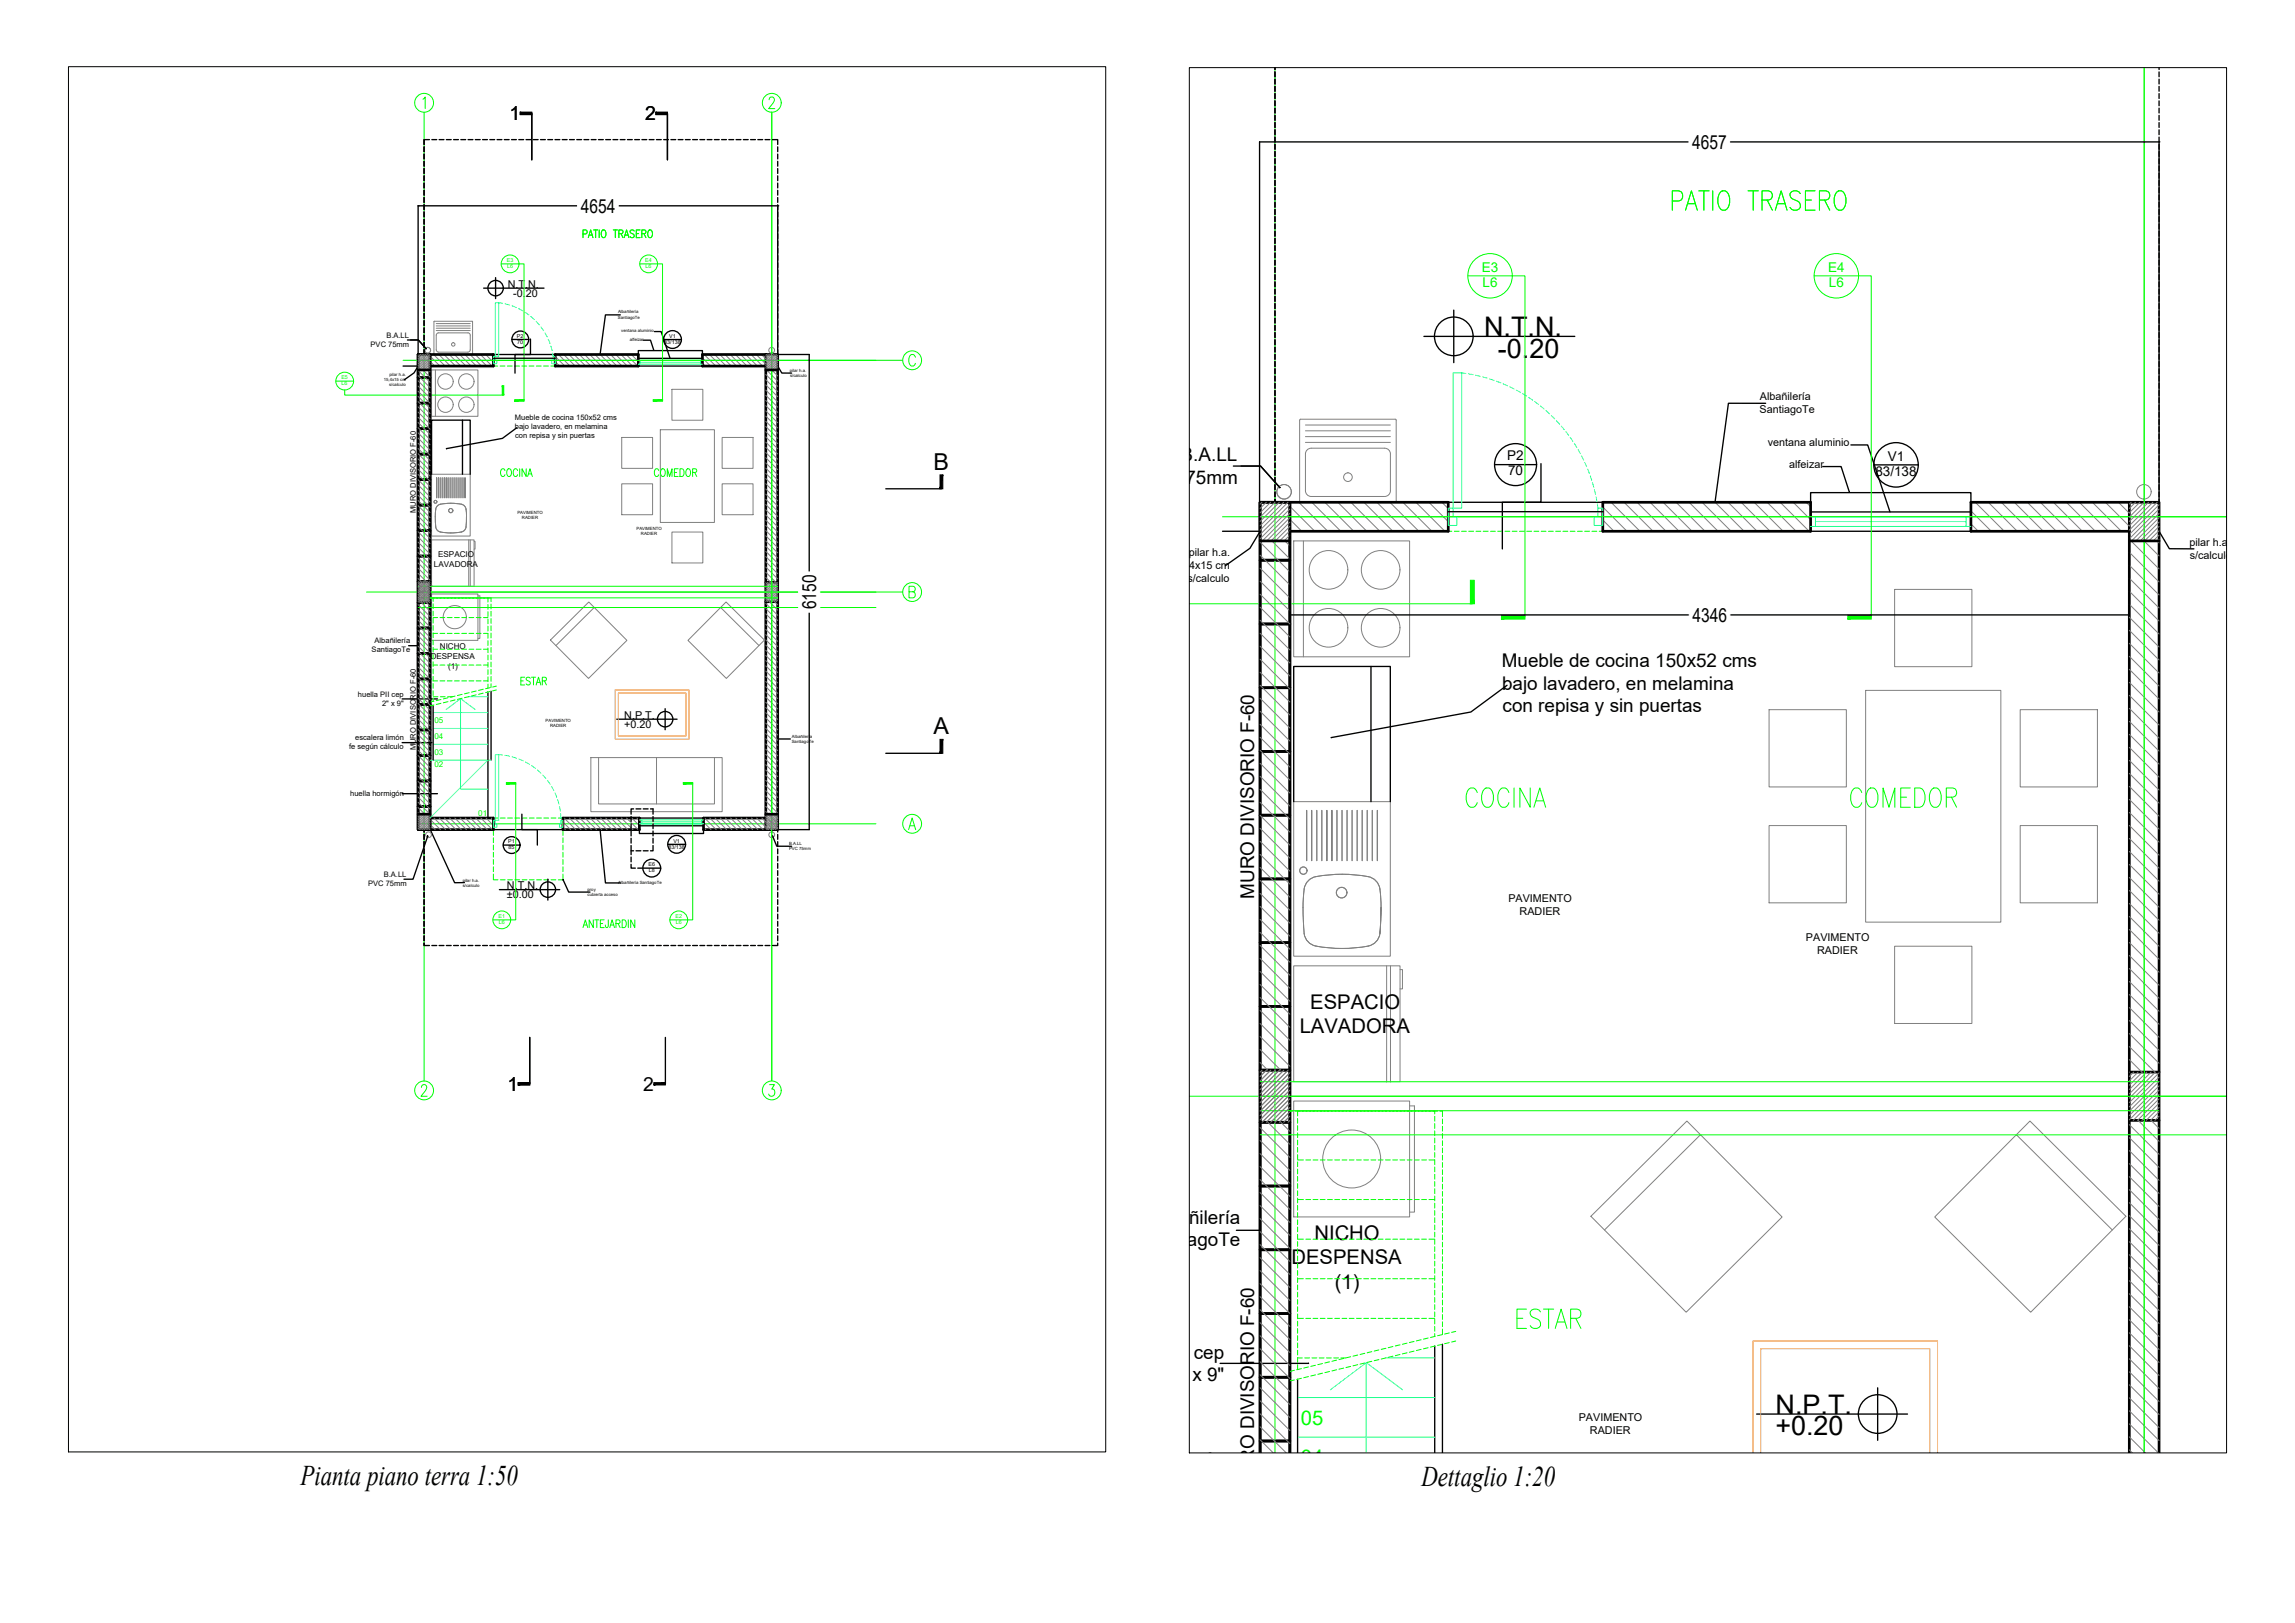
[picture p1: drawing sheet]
<svg xmlns="http://www.w3.org/2000/svg" width="594mm" height="420mm" viewBox="0 0 594 420" stroke-linecap="round" stroke-linejoin="round" font-family="sans-serif">
<defs><g id="words">
<g font-size="8.8" fill="#0f0">
<text x="431.8" y="55.7">PATIO TRASERO</text>
<text x="378.2" y="210.3">COCINA</text>
<text x="477.7" y="210.3">COMEDOR</text>
<text x="391.6" y="345">ESTAR</text>
</g>
<g font-size="7.4">
<text x="77.8" y="384.4">Pianta piano terra 1:50</text>
<text x="367.9" y="384.8">Dettaglio 1:20</text>
</g>
<g font-size="7">
<text x="384.2" y="87">N.T.N.</text>
<text x="387.8" y="92.6">-0.20</text>
<text x="459.6" y="365.9">N.P.T.</text>
<text x="459.6" y="371.6">+0.20</text>
</g>
<g font-size="6">
<text x="241.7" y="121.7">B</text>
<text x="241.7" y="190.1">A</text>
</g>
<g font-size="5.2">
<text x="339.2" y="261.1">ESPACIO</text>
<text x="336.4" y="267.4">LAVADORA</text>
<text x="340.3" y="321">NICHO</text>
<text x="334.3" y="327.3">DESPENSA</text>
<text x="345.5" y="333.6">(1)</text>
</g>
<g font-size="5.2" fill="#0f0">
<text x="336.7" y="368.9">05</text>
<text x="336.7" y="379.1">04</text>
</g>
<g font-size="5">
<text x="131.9" y="31.2">1</text>
<text x="167" y="31.2">2</text>
<text x="438.1" y="38.5">4657</text>
<text x="150.4" y="55">4654</text>
<text x="211.2" y="157.7" transform="rotate(-90 211.2 157.7)">6150</text>
<text x="438.1" y="161">4346</text>
<text x="131.4" y="282.4">1</text>
<text x="166.5" y="282.4">2</text>
</g>
<g font-size="4.9">
<text x="305.6" y="119.4">B.A.LL</text>
<text x="295.4" y="125.3">PVC 75mm</text>
<text x="388.8" y="172.7">Mueble de cocina 150x52 cms</text>
<text x="388.8" y="178.5">bajo lavadero, en melamina</text>
<text x="389" y="184.3">con repisa y sin puertas</text>
<text x="324.7" y="232.7" transform="rotate(-90 324.7 232.7)">MURO DIVISORIO F-60</text>
<text x="298" y="316.8">Albañilería</text>
<text x="296.1" y="322.7">SantiagoTe</text>
<text x="287.3" y="351.8">huella PII cep</text>
<text x="302.8" y="357.6">2&quot; x 9&quot;</text>
<text x="285.5" y="379.5">escalera limón</text>
<text x="324.7" y="386.2" transform="rotate(-90 324.7 386.2)">MURO DIVISORIO F-60</text>
</g>
<g font-size="3.5" fill="#0f0">
<text x="383.6" y="70.3">E3</text>
<text x="473.2" y="70.3">E4</text>
<text x="383.8" y="74.2">L6</text>
<text x="473.4" y="74.2">L6</text>
</g>
<g font-size="3.5">
<text x="390.2" y="119.2">P2</text>
<text x="488.7" y="119.2">V1</text>
<text x="390.4" y="123.1">70</text>
<text x="485.5" y="123.1">83/138</text>
</g>
<g font-size="2.8">
<text x="131.4" y="74.5">N.T.N.</text>
<text x="132.9" y="76.8">-0.20</text>
<text x="455.5" y="106.8">SantiagoTe</text>
<text x="455.6" y="103.4">Albañilería</text>
<text x="457.6" y="115.6">ventana aluminio</text>
<text x="463.2" y="121.3">alfeizar</text>
<text x="307.7" y="143.9">pilar h.a.</text>
<text x="566.8" y="141.2">pilar h.a.</text>
<text x="303.9" y="147.3">15,4x15 cm</text>
<text x="566.8" y="144.6">s/calculo</text>
<text x="307.4" y="150.6">s/calculo</text>
<text x="161.6" y="188.4">+0.20</text>
<text x="161.6" y="186.1">N.P.T.</text>
<text x="131.2" y="232.5">±0.00</text>
<text x="131.2" y="230.3">N.T.N.</text>
<text x="390.5" y="233.5">PAVIMENTO</text>
<text x="393.4" y="236.8">RADIER</text>
<text x="467.5" y="243.7">PAVIMENTO</text>
<text x="470.4" y="247">RADIER</text>
<text x="408.7" y="367.9">PAVIMENTO</text>
<text x="411.6" y="371.3">RADIER</text>
<text x="568.1" y="378.1">Albañilería</text>
</g>
<g font-size="2.1">
<text x="112.3" y="146.7">LAVADORA</text>
<text x="113.4" y="144.2">ESPACIO</text>
<text x="111.5" y="170.7">DESPENSA</text>
<text x="113.9" y="168.1">NICHO</text>
<text x="116" y="173.2">(1)</text>
</g>
<g font-size="2.1" fill="#0f0">
<text x="112.5" y="191.4">04</text>
<text x="112.5" y="187.3">05</text>
<text x="112.5" y="195.4">03</text>
<text x="112.5" y="198.7">02</text>
<text x="123.8" y="211.2">01</text>
</g>
<g font-size="2">
<text x="95.9" y="89.9">PVC 75mm</text>
<text x="100" y="87.5">B.A.LL</text>
<text x="133.3" y="108.8">Mueble de cocina 150x52 cms</text>
<text x="133.3" y="111.2">bajo lavadero, en melamina</text>
<text x="133.3" y="113.5">con repisa y sin puertas</text>
<text x="107.6" y="132.8" transform="rotate(-90 107.6 132.8)">MURO DIVISORIO F-60</text>
<text x="97" y="166.5">Albañilería</text>
<text x="96.2" y="168.8">SantiagoTe</text>
<text x="92.7" y="180.4">huella PII cep</text>
<text x="98.9" y="182.8">2&quot; x 9&quot;</text>
<text x="92" y="191.6">escalera limón</text>
<text x="90.4" y="193.9">fe según cálculo</text>
<text x="107.6" y="194.3" transform="rotate(-90 107.6 194.3)">MURO DIVISORIO F-60</text>
<text x="90.7" y="206">huella hormigón</text>
<text x="99.4" y="227.1">B.A.LL</text>
<text x="95.3" y="229.5">PVC 75mm</text>
</g>
<g font-size="1.4" fill="#0f0">
<text x="131.2" y="67.9">E3</text>
<text x="131.3" y="69.4">L6</text>
<text x="167" y="67.9">E4</text>
<text x="167.1" y="69.4">L6</text>
<text x="88.4" y="98.2">E5</text>
<text x="88.4" y="99.8">L6</text>
<text x="129" y="237.7">E1</text>
<text x="129.1" y="239.3">L6</text>
<text x="174.8" y="237.7">E2</text>
<text x="174.9" y="239.3">L6</text>
</g>
<g font-size="1.4">
<text x="133.8" y="87.4">P2</text>
<text x="133.9" y="89">70</text>
<text x="171.9" y="89">83/138</text>
<text x="173.2" y="87.5">V1</text>
<text x="131.6" y="218.3">P1</text>
<text x="131.7" y="219.9">85</text>
<text x="173" y="219.7">83/138</text>
<text x="174.3" y="218.1">V1</text>
<text x="167.9" y="224.3">E6</text>
<text x="167.9" y="225.9">L8</text>
</g>
<g font-size="1.1">
<text x="159.9" y="82.5">SantiagoTe</text>
<text x="160" y="81.1">Albañilería</text>
<text x="160.8" y="86">ventana aluminio</text>
<text x="163" y="88.3">alfeizar</text>
<text x="99.3" y="98.7">15,4x15 cm</text>
<text x="100.7" y="100">s/calculo</text>
<text x="100.8" y="97.3">pilar h.a.</text>
<text x="204.5" y="96.3">pilar h.a.</text>
<text x="204.5" y="97.6">s/calculo</text>
<text x="133.9" y="133.2">PAVIMENTO</text>
<text x="135.1" y="134.5">RADIER</text>
<text x="164.8" y="137.2">PAVIMENTO</text>
<text x="165.9" y="138.6">RADIER</text>
<text x="141.2" y="186.9">PAVIMENTO</text>
<text x="142.4" y="188.3">RADIER</text>
<text x="205" y="191">Albañilería</text>
<text x="204.9" y="192.4">SantiagoTe</text>
<text x="204.3" y="218.8">B.A.LL</text>
<text x="204.3" y="220.1">PVC 75mm</text>
<text x="119.8" y="228.3">pilar h.a.</text>
<text x="119.8" y="229.6">s/calculo</text>
<text x="152.1" y="230.7">proy</text>
<text x="152.1" y="232">cubierta acceso</text>
<text x="160" y="228.9">Albañilería SantiagoTe</text>
</g>
</g></defs>
<!-- layer: A-ANNO-SYMB -->
<g fill="none" stroke="#0f0" stroke-width=".26">
<path d="M330 17.5v358.6M555 17.5v358.6M109.8 29.1v250.7M199.8 29v250.8M104.3 93.3h129.4M316.5 133.8h259.9M94.9 153.3h138.8M108.2 154.8h93.1M108.2 157.3h118.6M108.2 151.8h93.1M108.2 213.3h118.6M307.9 283.8h268.5"/>
<path d="M326.2 287.5h232.7M326.2 293.8h250.2M326.2 280h232.7"/>
<circle cx="109.8" cy="26.6" r="2.44"/>
<circle cx="199.8" cy="26.6" r="2.44"/>
<circle cx="236.1" cy="93.3" r="2.44"/>
<circle cx="236.1" cy="153.3" r="2.44"/>
<circle cx="236.1" cy="213.3" r="2.44"/>
<circle cx="109.8" cy="282.3" r="2.44"/>
<circle cx="199.8" cy="282.3" r="2.44"/>
</g>
<!-- layer: A-WALL-FULL -->
<g fill="none" stroke="#000" stroke-width=".7">
<path d="M108.2 91.8h3.1v123h-3.1zM108.2 97.8h3.1M108.2 95.8h3.1M111.3 91.8h16.4v3h-16.4M143.7 91.8h21.5v3h-21.5zM198.2 91.8h3.1v123h-3.1zM198.2 91.8h-16.4v3h16.4M198.2 95.8h3.1M108.2 117.6h3.1M108.2 111h3.1M108.2 104.4h3.1M108.2 137.4h3.1"/>
<path d="M108.2 130.8h3.1M108.2 124.2h3.1M333.9 130h41v7.5h-41M414.9 130h53.8v7.5h-53.8zM551.2 130h-41v7.5h41M108.2 150.6h3.1M108.2 156h3.1M108.2 144h3.1M198.2 150.8h3.1M198.2 155.8h3.1M326.2 145h7.7M326.2 140h7.7"/>
<path d="M551.2 140h7.7M108.2 162.6h3.1M108.2 169.2h3.1M108.2 175.8h3.1M326.2 178h7.7M326.2 161.5h7.7M108.2 182.4h3.1M108.2 189h3.1M108.2 195.6h3.1M326.2 194.5h7.7M108.2 208.8h3.1M108.2 202.2h3.1"/>
<path d="M108.2 210.8h3.1M111.3 211.8h16.4v3h-16.4M145.7 211.8h19.8v3h-19.8zM198.2 211.8h-16.1v3h16.1M198.2 210.8h3.1M326.2 211h7.7M326.2 227.5h7.7M326.2 244h7.7M326.2 277h7.7M326.2 260.5h7.7M551.2 277.5h7.7M326.2 290.5h7.7"/>
<path d="M551.2 290h7.7M326.2 307h7.7M326.2 323.5h7.7M326.2 340h7.7M326.2 356.5h7.7M326.2 376.1v-246.1h7.7v246.1M326.2 373h7.7M551.2 376.1v-246.1h7.7v246.1"/>
</g>
<!-- layer: A-WALL-FULL-EXTR -->
<path d="M104.3 94.8h3.9M316.5 137.5h9.7" fill="none" stroke="#000" stroke-width=".35"/>
<!-- layer: A-FURN -->
<g fill="none" stroke="#808080" stroke-width=".26">
<path d="M111.7 95.8h12v12h-12zM112.4 83.2h9.9v8.5h-9.9zM112.7 95.8v12M112.9 84.4h8.8M112.9 83.8h8.8M112.9 85h8.8M112.9 85.6h8.8M113.5 86.2h7.6M113.5 86.2l-.4 .1-.2 .5v3.8l.4 .5 7.8 .1 .5-.2 .1-.4v-3.8l-.1-.5-.5-.1M160.9 113.2h8v8h-8zM170.9 111.2h14v24h-14zM173.9 100.8h8v8h-8z"/>
<path d="M186.9 113.2h8v8h-8zM336.7 108.5h24.5l.2 .3v21.1l-24.7 .1M336.7 108.5l-.3 .3v21l.3 .2M337.9 111.5h22M337.9 110h22M337.9 113h22M337.9 114.5h22M338.5 116.3l.9-.3h19a1.48 1.48 0 0 1 1.5 1.5v9.5a1.5 1.5 0 0 1-1.5 1.5h-19a1.5 1.5 0 0 1-1.5-1.5v-9.5l.1-.4zM111.7 122.8h10v16h-10zM111.7 139.8h11v12h-11zM113.1 123.7v5.2v-5.2M113.3 130.8a10.5 10.5 0 0 1 6.8 0 4.7 4.7 0 0 1 .6 3.5v1a2.03 2.03 0 0 1-2.4 2.6l-1 .1a8.8 8.8 0 0 1-4-.6 3.1 3.1 0 0 1-.6-2.6v-1.1a4.2 4.2 0 0 1 .6-2.9z"/>
<path d="M113.6 123.7v5.2v-5.2M114.1 123.7v5.2M114.6 123.7v5.2M115.1 123.7v5.2v-5.2M115.7 123.7v5.2v-5.2M116.2 123.7v5.2M116.7 123.7v5.2M117.2 123.7v5.2M117.8 123.7v5.2M118.3 123.7v5.2M118.8 123.7v5.2M119.3 123.7v5.2"/>
<path d="M119.8 123.7v5.2M120.4 123.7v5.2v-5.2M121.3 139.8v12M121.7 139.8v12M160.9 125.2h8v8h-8zM173.9 137.7h8v8h-8zM186.9 125.2h8v8h-8zM111.7 153.8h12v12h-12zM122.7 140.2h.3v2h-.3M123.7 154.3h.5v11h-.5M153.8 157.3l-9.9 9.8M186.5 157.3l10 9.8"/>
<path d="M187.9 155.8l10 9.9-9.9 9.9-9.9-9.8zM334.9 140h30v30h-30zM337.4 140v30M490.4 152.6h20v20h-20zM142.5 165.7l9.9-9.9 9.9 10-10 9.8zM482.9 178.7h35v60h-35zM152.9 196.1h34v14h-34zM154.9 196.1v12h30v-12M169.9 196.1v12M457.9 183.7h20v20h-20zM522.9 183.7h20v20h-20zM334.9 207.5h25v40h-25z"/>
<path d="M338.3 209.8v13v-13M339.6 209.8v13v-13M340.9 209.8v13M342.2 209.8v13M343.5 209.8v13v-13M344.8 209.8v13v-13M346.1 209.8v13M347.4 209.8v13M348.7 209.8v13M350 209.8v13M351.3 209.8v13M352.6 209.8v13"/>
<path d="M353.9 209.8v13M355.2 209.8v13M356.5 209.8v13v-13M457.9 213.7h20v20h-20zM522.9 213.7h20v20h-20zM357.5 234.9l-.3 6.8zM357.5 234.9v-.7a17.3 17.3 0 0 0-.7-5.3 4.5 4.5 0 0 0-4.3-2.2l-3.4-.3h-3.4a20.4 20.4 0 0 0-6.3 1 4.3 4.3 0 0 0-1.9 4.1l-.2 5.1a24 24 0 0 0 .7 6.4 4.6 4.6 0 0 0 4.3 2.2l3.4 .3h3.4a19.9 19.9 0 0 0 6.3-1.1 3.8 3.8 0 0 0 1.8-2.7M334.9 250h27.5v30h-27.5zM358.9 250v30M359.9 250v30M362.4 251h.6v5h-.6M490.4 245h20v20h-20z"/>
<path d="M334.9 285h30v30h-30zM364.9 286.3h1.2v27.5h-1.2M440.2 293.8l-24.9 24.6M521.9 293.8l24.9 24.6M525.5 290.2l24.8 24.7-24.6 24.8-24.9-24.7zM411.8 314.9l24.9-24.7 24.6 24.8-24.8 24.7z"/>
<circle cx="110.7" cy="90.7" r=".75"/>
<circle cx="115.3" cy="98.8" r="2"/>
<circle cx="117.3" cy="89.2" r=".45"/>
<circle cx="120.7" cy="98.8" r="2"/>
<circle cx="199.8" cy="90.7" r=".75"/>
<circle cx="115.3" cy="104.8" r="2"/>
<circle cx="120.7" cy="104.8" r="2"/>
<circle cx="112.7" cy="129.9" r=".38"/>
<circle cx="116.7" cy="132.2" r=".55"/>
<circle cx="332.4" cy="127.3" r="1.88"/>
<circle cx="348.9" cy="123.5" r="1.12"/>
<circle cx="555" cy="127.3" r="1.88"/>
<circle cx="117.7" cy="159.8" r="3"/>
<circle cx="343.9" cy="147.5" r="5"/>
<circle cx="357.4" cy="147.5" r="5"/>
<circle cx="343.9" cy="162.5" r="5"/>
<circle cx="357.4" cy="162.5" r="5"/>
<circle cx="110.9" cy="216.1" r=".75"/>
<circle cx="199.8" cy="216.1" r=".75"/>
<circle cx="337.4" cy="225.4" r=".95"/>
<circle cx="347.3" cy="231.1" r="1.37"/>
<circle cx="349.9" cy="300" r="7.5"/>
</g>
<!-- layer: A-FLOR-OVHD -->
<g fill="none" stroke="#0f0" stroke-width=".26">
<path d="M127.7 94.8h1.1M129.5 94.8h1.2M131.3 94.8h1.3M133.2 94.8h1.3M135.1 94.8h1.2M137 94.8h1.2M138.8 94.8h1.3M140.7 94.8h1.3M142.6 94.8h1.1M374.9 137.5h.9M376.5 137.5h1.2M378.3 137.5h1.3"/>
<path d="M380.2 137.5h1.3M382.1 137.5h1.2M383.9 137.5h1.3M385.8 137.5h1.3M387.7 137.5h1.3M389.6 137.5h1.2M391.5 137.5h1.2M393.3 137.5h1.3M395.2 137.5h1.3M397.1 137.5h1.2M399 137.5h1.2M400.8 137.5h1.3"/>
<path d="M402.7 137.5h1.3M404.6 137.5h1.2M406.4 137.5h1.3M408.3 137.5h1.3M410.2 137.5h1.3M412.1 137.5h1.2M414 137.5h.9M111.4 154.8h15.7v1M112.1 159.9h1.2M112.1 154.8v.9M112.1 156.3v1.3M112.1 158.2v1.2"/>
<path d="M113.9 159.9h1.3M115.8 159.9h1.2M117.7 159.9h1.2M119.5 159.9h1.3M121.4 159.9h1.2M123.3 159.9h1.2M125.2 159.9h1.1M126.3 154.8v1.1M126.3 156.5v1.2M126.3 158.4v1.2M127.1 156.4v1.2M127.1 158.3v1.2"/>
<path d="M112.1 176.3h1.2M112.1 172.2h1.2M112.1 168.1h1.2M112.1 164h1.2M112.1 160.1v1.2M112.1 161.9v1.3M112.1 163.8v1.3M112.1 165.7v1.2M112.1 167.6v1.2M112.1 169.4v1.3M112.1 171.3v1.3M112.1 173.2v1.2"/>
<path d="M112.1 175.1v1.2M112.1 176.9v1.3M112.1 178.8v1.3M113.9 176.3h1.3M113.9 172.2h1.3M113.9 168.1h1.3M113.9 164h1.3M115.8 176.3h1.2M115.8 172.2h1.2M115.8 168.1h1.2M115.8 164h1.2M117.7 176.3h1.2"/>
<path d="M117.7 172.2h1.2M117.7 168.1h1.2M117.7 164h1.2M119.5 176.3h1.3M119.5 172.2h1.3M119.5 168.1h1.3M119.5 164h1.3M119.6 179.8l-1.2 .3M121.4 176.3h1.2M121.4 172.2h1.2M121.4 168.1h1.2M121.4 164h1.2"/>
<path d="M121.4 179.3l-1.2 .3M123.3 179.9l-1.3 .3M123.3 178.9l-1.3 .3M123.3 176.3h1.2M123.3 172.2h1.2M123.3 168.1h1.2M123.3 164h1.2M125.1 179.4l-1.2 .3M125.1 178.4l-1.2 .3M125.2 164h1.1v1.2M125.2 176.3h1.1M125.2 172.2h1.1"/>
<path d="M125.2 168.1h1.1M126.3 160.2v1.3M126.3 162.1v1.3M126.3 165.9v1.2M126.3 167.7v1.3M126.3 169.6v1.3M126.3 171.5v1.2M126.3 173.4v1.2M126.3 175.2v1.3M126.3 177.1v1M126.9 179l-1.2 .3M126.9 178l-1.2 .3"/>
<path d="M127.1 160.1v1.3M127.1 162v1.3M127.1 163.9v1.2M127.1 165.8v1.2M127.1 167.6v1.3M127.1 169.5v1.3M127.1 171.4v1.2M127.1 173.3v1.2M127.1 175.1v1.3M127.1 177v1M128.5 178.6l-1 .3M128.5 177.6l-1 .3"/>
<path d="M112.1 180.4h1.3M112.1 180.7v.9M112.3 182.5l-.9 .3M112.3 181.5l-.9 .3M114 180.4h1.2M114.1 182.1l-1.2 .3M114.1 181.1l-1.2 .3M115.9 180.4h1.2M116 181.6l-1.2 .3M116 180.6l-1.2 .3M117.8 181.2l-1.2 .3M117.8 180.2l-1.2 .3"/>
<path d="M119.6 180.8l-1.2 .3M121.4 180.3l-1.2 .3M127.7 211.8h1.2M127.7 214.8v1.5M127.7 216.9v1.2M127.7 218.8v1.2M129.5 211.8h1.3M131.4 211.8h1.2M133.3 211.8h1.2M135.2 211.8h1.2M137 211.8h1.3M138.9 211.8h1.3"/>
<path d="M140.8 211.8h1.2M142.6 211.8h1.3M144.5 211.8h1.2M145.7 214.8v1.5M145.7 216.9v1.2M145.7 218.8v1.2M127.7 226.3v1.5h1.2M127.7 220.6v1.3M127.7 222.5v1.3M127.7 224.4v1.3M129.5 227.8h1.3M131.4 227.8h1.2"/>
<path d="M133.3 227.8h1.2M135.2 227.8h1.2M137 227.8h1.3M138.9 227.8h1.3M140.8 227.8h1.2M142.6 227.8h1.3M145.7 226.3v1.5h-1.2M145.7 220.6v1.3M145.7 222.5v1.3M145.7 224.4v1.3M334 287.6h.6M335.3 287.6h36.8"/>
<path d="M335.9 287.6v1.3M335.9 289.5v1.3M335.9 291.4v1.3M335.9 293.3v1.2M335.9 295.2v1.2M335.9 297v1.3M335.9 298.9v1.3M371.4 287.6v.8M371.4 289v1.2M371.4 290.9v1.2M371.4 292.7v1.3M371.4 294.6v1.3"/>
<path d="M371.4 296.5v1.2M371.4 298.4v1.2M372.8 287.6h.6v1.5M373.4 289.7v1.2M373.4 291.6v1.2M373.4 293.4v1.3M373.4 295.3v1.3M373.4 297.2v1.2M373.4 299.1v1.2M335.9 319.5v1.3h1.5M335.9 310.5h1.5M335.9 300.3h1.5"/>
<path d="M335.9 300.8v1.2M335.9 302.7v1.2M335.9 304.5v1.3M335.9 306.4v1.3M335.9 308.3v1.2M335.9 310.2v1.2M335.9 312v1.3M335.9 313.9v1.3M335.9 315.8v1.2M335.9 317.7v1.2M338 310.5h1.3M338 300.3h1.3"/>
<path d="M339.9 310.5h1.2M339.9 300.3h1.2M341.8 310.5h1.2M341.8 300.3h1.2M343.6 310.5h1.3M343.6 300.3h1.3M345.5 310.5h1.3M345.5 300.3h1.3M347.4 310.5h1.2M347.4 300.3h1.2M349.3 310.5h1.2M349.3 300.3h1.2"/>
<path d="M351.1 310.5h1.3M351.1 300.3h1.3M353 310.5h1.3M353 300.3h1.3M354.9 310.5h1.2M354.9 300.3h1.2M356.8 310.5h1.2M356.8 300.3h1.2M358.6 310.5h1.3M358.6 300.3h1.3M360.5 310.5h1.3M360.5 300.3h1.3"/>
<path d="M362.4 310.5h1.2M362.4 300.3h1.2M364.3 310.5h1.2M364.3 300.3h1.2M366.1 310.5h1.3M366.1 300.3h1.3M368 310.5h1.3M368 300.3h1.3M369.9 310.5h1.5M369.9 300.3h1.5M371.4 300.2v1.3M371.4 302.1v1.3"/>
<path d="M371.4 304v1.2M371.4 305.9v1.2M371.4 307.7v1.3M371.4 309.6v1.3M371.4 311.5v1.2M371.4 313.4v1.2M371.4 315.2v1.3M371.4 317.1v1.3M371.4 319v1.2M373.4 300.9v1.3M373.4 302.8v1.3M373.4 304.7v1.2"/>
<path d="M373.4 306.6v1.2M373.4 308.4v1.3M373.4 310.3v1.3M373.4 312.2v1.2M373.4 314.1v1.2M373.4 315.9v1.3M373.4 317.8v1.3M373.4 319.7v1.2M335.9 331h1.5M335.9 321.4v1.3M335.9 323.3v1.2M335.9 325.2v1.2"/>
<path d="M335.9 327v1.3M335.9 328.9v1.3M335.9 330.8v1.2M335.9 332.7v1.2M335.9 334.5v1.3M335.9 336.4v1.3M335.9 338.3v1.2M338 331h1.3M338 320.8h1.3M339.9 331h1.2M339.9 320.8h1.2M341.8 331h1.2"/>
<path d="M341.8 320.8h1.2M343.6 331h1.3M343.6 320.8h1.3M345.5 331h1.3M345.5 320.8h1.3M347.4 331h1.2M347.4 320.8h1.2M349.3 331h1.2M349.3 320.8h1.2M351.1 331h1.3M351.1 320.8h1.3M353 331h1.3"/>
<path d="M353 320.8h1.3M354.9 331h1.2M354.9 320.8h1.2M356.8 331h1.2M356.8 320.8h1.2M358.6 331h1.3M358.6 320.8h1.3M360.5 331h1.3M360.5 320.8h1.3M362.4 331h1.2M362.4 320.8h1.2M364.3 331h1.2"/>
<path d="M364.3 320.8h1.2M366.1 331h1.3M366.1 320.8h1.3M368 331h1.3M368 320.8h1.3M369.9 331h1.5M369.9 320.8h1.5M371.4 320.9v1.2M371.4 322.7v1.3M371.4 324.6v1.3M371.4 326.5v1.2M371.4 328.4v1.2"/>
<path d="M371.4 330.2v1.3M371.4 332.1v1.3M371.4 334v1.3M371.4 335.9v1.2M371.4 337.7v1.3M371.4 339.6v1.3M373.4 321.6v1.2M373.4 323.4v1.3M373.4 325.3v1.3M373.4 327.2v1.2M373.4 329.1v1.2M373.4 330.9v1.3"/>
<path d="M373.4 332.8v1.3M373.4 334.7v1.2M373.4 336.6v1.2M373.4 338.4v1.3M335.1 357.2l-1.1 .3M335.1 354.7l-1.1 .3M335.9 351.5h1.2M335.9 341.3h1.5M335.9 340.2v1.2M335.9 342v1.3M335.9 343.9v1.3M335.9 345.8v1.2"/>
<path d="M335.9 347.7v1.2M335.9 349.5v1.3M335.9 351.4v1.3M335.9 353.3v1.2M336.9 356.8l-1.2 .3M336.9 354.3l-1.2 .3M337.7 351.5h1.3M338 341.3h1.3M338.7 356.4l-1.2 .3M338.7 353.9l-1.2 .3M339.6 351.5h1.3M339.9 341.3h1.2"/>
<path d="M340.5 355.9l-1.2 .3M340.5 353.4l-1.2 .3M341.5 351.5h1.2M341.8 341.3h1.2M342.3 355.5l-1.2 .3M342.3 353l-1.2 .3M343.4 351.5h1.2M343.6 341.3h1.3M344.2 355.1l-1.3 .2M344.2 352.5l-1.3 .3M345.2 351.5h1.3M345.5 341.3h1.3"/>
<path d="M346 354.6l-1.2 .3M346 352.1l-1.2 .3M347.1 351.5h1.2M347.4 341.3h1.2M347.8 354.2l-1.2 .3M347.8 351.7l-1.2 .3M349.3 341.3h1.2M349.6 353.7l-1.2 .3M349.6 351.2l-1.2 .3M351.1 341.3h1.3M351.5 353.3l-1.3 .3M351.5 350.8l-1.3 .3"/>
<path d="M353 341.3h1.3M353.3 352.9l-1.2 .2M353.3 350.4l-1.2 .2M354.9 341.3h1.2M355.1 352.4l-1.2 .3M355.1 349.9l-1.2 .3M356.8 341.3h1.2M356.9 352l-1.2 .3M356.9 349.5l-1.2 .3M358.6 341.3h1.3M358.8 351.5l-1.3 .3M358.8 349l-1.3 .3"/>
<path d="M360.5 341.3h1.3M360.6 351.1l-1.2 .3M360.6 348.6l-1.2 .3M362.4 341.3h1.2M362.4 350.7l-1.2 .2M362.4 348.2l-1.2 .2M364.2 350.2l-1.2 .3M364.2 347.7l-1.2 .3M364.3 341.3h1.2M366 349.8l-1.2 .3M366 347.3l-1.2 .3M366.1 341.3h1.3"/>
<path d="M367.9 349.3l-1.3 .3M367.9 346.8l-1.3 .3M368 341.3h1.3M369.7 348.9l-1.2 .3M369.7 346.4l-1.2 .3M369.9 341.3h1.5M371.4 341.5v1.2M371.4 343.4v1.2M371.4 345.2v.8M371.5 348.4l-1.2 .3M371.5 346l-1.2 .2M373.3 348l-1.2 .3"/>
<path d="M373.3 345.5l-1.2 .3M373.4 340.3v1.3M373.4 342.2v1.2M373.4 344.1v1.4M375.2 347.6l-1.3 .3M375.2 345.1l-1.3 .3M376.8 347.2l-1 .2M376.8 344.7l-1 .2"/>
</g>
<!-- layer: A-FLOR-LEVL -->
<g fill="none" stroke="#000" stroke-width=".35">
<path d="M330 17.5v.5M330 18.6v1.3M558.9 17.5v.5M558.9 18.6v1.3M109.8 36.1v1.3v-1.3h1.4M109.8 38v1.3M109.8 39.9v1.2M111.8 36.1h1.2M113.7 36.1h1.2M115.5 36.1h1.3M117.4 36.1h1.3M119.3 36.1h1.2"/>
<path d="M121.2 36.1h1.2M123 36.1h1.3M124.9 36.1h1.3M126.8 36.1h1.2M128.7 36.1h1.2M130.5 36.1h1.3M132.4 36.1h1.3M134.3 36.1h1.2M136.2 36.1h1.2M138 36.1h1.3M139.9 36.1h1.3M141.8 36.1h1.2"/>
<path d="M143.7 36.1h1.2M145.5 36.1h1.3M147.4 36.1h1.3M149.3 36.1h1.2M151.2 36.1h1.2M153 36.1h1.3M154.9 36.1h1.3M156.8 36.1h1.2M158.7 36.1h1.2M160.5 36.1h1.3M162.4 36.1h1.3M164.3 36.1h1.2"/>
<path d="M166.2 36.1h1.2M168 36.1h1.3M169.9 36.1h1.3M171.8 36.1h1.2M173.7 36.1h1.2M175.5 36.1h1.3M177.4 36.1h1.3M179.3 36.1h1.2M181.2 36.1h1.2M183 36.1h1.3M184.9 36.1h1.3M186.8 36.1h1.2"/>
<path d="M188.7 36.1h1.2M190.5 36.1h1.3M192.4 36.1h1.3M194.3 36.1h1.2M196.2 36.1h1.2M198 36.1h1.3M199.9 36.1h1.4v1.3M201.3 38v1.3M201.3 39.9v1.2M330 20.5v1.2M330 22.4v1.2M330 24.2v1.3"/>
<path d="M330 26.1v1.3M330 28v1.2M330 29.9v1.2M330 31.7v1.3M330 33.6v1.3M330 35.5v1.2M330 37.4v1.2M330 39.2v1.3M558.9 20.5v1.2M558.9 22.4v1.2M558.9 24.2v1.3M558.9 26.1v1.3"/>
<path d="M558.9 28v1.2M558.9 29.9v1.2M558.9 31.7v1.3M558.9 33.6v1.3M558.9 35.5v1.2M558.9 37.4v1.2M558.9 39.2v1.3M109.8 41.8v1.2M109.8 43.6v1.3M109.8 45.5v1.3M109.8 47.4v1.2M109.8 49.3v1.2"/>
<path d="M109.8 51.1v1.3M109.8 53v1.3M109.8 54.9v1.2M109.8 56.8v1.2M109.8 58.6v1.3M201.3 41.8v1.2M201.3 43.6v1.3M201.3 45.5v1.3M201.3 47.4v1.2M201.3 49.3v1.2M201.3 51.1v1.3M201.3 53v1.3"/>
<path d="M201.3 54.9v1.2M201.3 56.8v1.2M201.3 58.6v1.3M330 41.1v1.3M330 43v1.2M330 44.9v1.2M330 46.7v1.3M330 48.6v1.3M330 50.5v1.2M330 52.4v1.2M330 54.2v1.3M330 56.1v1.3"/>
<path d="M330 58v1.2M330 59.9v1.2M558.9 41.1v1.3M558.9 43v1.2M558.9 44.9v1.2M558.9 46.7v1.3M558.9 48.6v1.3M558.9 50.5v1.2M558.9 52.4v1.2M558.9 54.2v1.3M558.9 56.1v1.3M558.9 58v1.2"/>
<path d="M558.9 59.9v1.2M109.8 60.5v1.3M109.8 62.4v1.2M109.8 64.3v1.2M109.8 66.1v1.3M109.8 68v1.3M109.8 69.9v1.2M109.8 71.8v1.2M109.8 73.6v1.3M109.8 75.5v1.3M109.8 77.4v1.2M109.8 79.3v1.2"/>
<path d="M201.3 60.5v1.3M201.3 62.4v1.2M201.3 64.3v1.2M201.3 66.1v1.3M201.3 68v1.3M201.3 69.9v1.2M201.3 71.8v1.2M201.3 73.6v1.3M201.3 75.5v1.3M201.3 77.4v1.2M201.3 79.3v1.2M330 61.7v1.3"/>
<path d="M330 63.6v1.3M330 65.5v1.2M330 67.4v1.2M330 69.3v1.2M330 71.1v1.3M330 73v1.2M330 74.9v1.2M330 76.7v1.3M330 78.6v1.3M558.9 61.7v1.3M558.9 63.6v1.3M558.9 65.5v1.2"/>
<path d="M558.9 67.4v1.2M558.9 69.3v1.2M558.9 71.1v1.3M558.9 73v1.2M558.9 74.9v1.2M558.9 76.7v1.3M558.9 78.6v1.3M108.2 91.8v3M109.8 81.1v1.3M109.8 83v1.3M109.8 84.9v1.2M109.8 86.8v1.2"/>
<path d="M109.8 88.6v1.3M109.8 90.5v1.3M127.7 92.7h16M127.7 91.8h16M165.2 91.8v-1h16.6v1M165.2 94.8h16.6M165.2 92.8h16.6M201.3 81.1v1.3M201.3 83v1.3M201.3 84.9v1.2M201.3 86.8v1.2M201.3 88.6v1.3"/>
<path d="M201.3 90.5v1.3M330 80.5v1.2M330 82.4v1.2M330 84.2v1.3M330 86.1v1.3M330 88v1.2M330 89.9v1.2M330 91.8v1.2M330 93.6v1.3M330 95.5v1.2M330 97.4v1.2M330 99.2v1.3"/>
<path d="M558.9 80.5v1.2M558.9 82.4v1.2M558.9 84.2v1.3M558.9 86.1v1.3M558.9 88v1.2M558.9 89.9v1.2M558.9 91.8v1.2M558.9 93.6v1.3M558.9 95.5v1.2M558.9 97.4v1.2M558.9 99.2v1.3M119.7 108.8v14"/>
<path d="M330 101.1v1.3M330 103v1.2M330 104.9v1.2M330 106.7v1.3M330 108.6v1.3M330 110.5v1.2M330 112.4v1.2M330 114.3v1.2M330 116.1v1.3M330 118v1.2M330 119.9v1.2M558.9 101.1v1.3"/>
<path d="M558.9 103v1.2M558.9 104.9v1.2M558.9 106.7v1.3M558.9 108.6v1.3M558.9 110.5v1.2M558.9 112.4v1.2M558.9 114.3v1.2M558.9 116.1v1.3M558.9 118v1.2M558.9 119.9v1.2M111.7 122.8v-14h10v14M326 130v7.5"/>
<path d="M330 129.2v.8v-.8M330 121.7v1.3M330 123.6v1.3M330 125.5v1.2M330 127.4v1.2M374.9 130h40M374.9 132.5h40M468.7 130v-2.5h41.5v2.5M468.7 137.5h41.5M468.7 132.5h41.5M558.9 121.7v1.3M558.9 123.6v1.3"/>
<path d="M558.9 125.5v1.2M558.9 127.4v1.2M558.9 129.2v.8M126.3 179.1v32.7M127.1 179v17.8M354.9 172.5v35M112.1 182.6v14.2M108.2 211.8v3M109.8 214.8v.6M109.8 216v1.3M109.8 217.9v1.3M109.8 219.8v1.2"/>
<path d="M127.7 214.8h18M165.5 214.8v1h16.6v-1M165.5 211.8h16.6M165.5 213.8h16.6M201.3 214.8v.6M201.3 216v1.3M201.3 217.9v1.3M201.3 219.8v1.2M334.9 207.5v-35h25v35M109.8 221.7v1.2M109.8 223.5v1.3M109.8 225.4v1.2"/>
<path d="M109.8 227.3v1.2M109.8 229.1v1.3M109.8 231v1.3M109.8 232.9v1.2M109.8 234.8v1.2M109.8 236.6v1.3M109.8 238.5v1.3M201.3 221.7v1.2M201.3 223.5v1.3M201.3 225.4v1.2M201.3 227.3v1.2M201.3 229.1v1.3"/>
<path d="M201.3 231v1.3M201.3 232.9v1.2M201.3 234.8v1.2M201.3 236.6v1.3M201.3 238.5v1.3M109.8 244.8v-.6v.6h1.4M109.8 240.4v1.3M109.8 242.3v1.2M111.8 244.8h1.2M113.7 244.8h1.2M115.5 244.8h1.3M117.4 244.8h1.3"/>
<path d="M119.3 244.8h1.2M121.2 244.8h1.2M123 244.8h1.3M124.9 244.8h1.3M126.8 244.8h1.2M128.7 244.8h1.2M130.5 244.8h1.3M132.4 244.8h1.3M134.3 244.8h1.2M136.2 244.8h1.2M138 244.8h1.3M139.9 244.8h1.3"/>
<path d="M141.8 244.8h1.2M143.7 244.8h1.2M145.5 244.8h1.3M147.4 244.8h1.3M149.3 244.8h1.2M151.2 244.8h1.2M153 244.8h1.3M154.9 244.8h1.3M156.8 244.8h1.2M158.7 244.8h1.2M160.5 244.8h1.3M162.4 244.8h1.3"/>
<path d="M164.3 244.8h1.2M166.2 244.8h1.2M168 244.8h1.3M169.9 244.8h1.3M171.8 244.8h1.2M173.7 244.8h1.2M175.5 244.8h1.3M177.4 244.8h1.3M179.3 244.8h1.2M181.2 244.8h1.2M183 244.8h1.3M184.9 244.8h1.3"/>
<path d="M186.8 244.8h1.2M188.7 244.8h1.2M190.5 244.8h1.3M192.4 244.8h1.3M194.3 244.8h1.2M196.2 244.8h1.2M198 244.8h1.3M201.3 244.2v.6h-1.4M201.3 240.4v1.3M201.3 242.3v1.2M335.9 357v19.1M371.4 348.5v27.6"/>
<path d="M373.4 348v28.1"/>
</g>
<!-- layer: A-ANNO-TEXT -->
<g fill="none" stroke="#0f0" stroke-width=".26">
<path d="M109.5 25.7l.6-.6v3M199.1 25.8l.1-.4 .3-.3h.5l.3 .3a1.11 1.11 0 0 1-.2 1.3l-1.1 1.4h1.6M153.7 59.5h1M154.2 59.5v2M155.1 59.5v2M155.9 59.6l.2-.1a1.03 1.03 0 0 1 .8 1 1.03 1.03 0 0 1-.8 1 1.33 1.33 0 0 1-.2-1.9zM158.8 59.5h1M159.3 59.5v2M164.2 59.8a.57 .57 0 0 0-.6-.3 .57 .57 0 0 0-.5 .5l.2 .3 .7 .4 .2 .5a.62 .62 0 0 1-1.1 0M165.7 59.5h-1v2h1M168 59.6l.1-.1a1.03 1.03 0 0 1 .8 1 1.03 1.03 0 0 1-.8 1 1.32 1.32 0 0 1-.1-1.9zM150.9 60.6l.9-.1 .2-.3-.2-.6-.9-.1v2"/>
<path d="M152.3 61.5l.6-2 .6 2M152.5 60.9h.8M160.2 60.5l.9-.1 .2-.3-.2-.5-.9-.1v2M160.7 60.5l.6 1M161.6 61.5l.6-2 .6 2M161.8 60.9h.8M164.7 60.5h.6M166.1 60.5l1-.1 .1-.3-.1-.5-1-.1v2M166.7 60.5l.5 1M237 92.5a.8 .8 0 0 0-.8-.8 .8 .8 0 0 0-.8 .8 1.88 1.88 0 0 0 .5 2.3 .84 .84 0 0 0 1.1-.7M130.7 121.8a.59 .59 0 0 0-.7-.4 .59 .59 0 0 0-.4 .7v.5a.59 .59 0 0 0 .4 .7 .59 .59 0 0 0 .7-.4M131.5 121.4h.1a1.03 1.03 0 0 1 .8 1 1.03 1.03 0 0 1-.8 1 1.34 1.34 0 0 1-.1-2z"/>
<path d="M134 121.8a.59 .59 0 0 0-.7-.4 .59 .59 0 0 0-.5 .7v.5a.59 .59 0 0 0 .5 .7 .59 .59 0 0 0 .7-.4M134.5 121.4v2M136.2 121.4v2l-1.1-2v2M136.6 123.4l.6-2 .6 2M136.8 122.7h.8M170.5 121.8a.59 .59 0 0 0-.7-.4 .59 .59 0 0 0-.4 .7v.5a.59 .59 0 0 0 .4 .7 .59 .59 0 0 0 .7-.4M171.3 121.4h.1a1.03 1.03 0 0 1 .8 1 1.03 1.03 0 0 1-.8 1 1.33 1.33 0 0 1-.1-2zM172.7 123.4v-2l.6 2 .7-2v2M174.6 122.3h.6M175.6 121.4h-1v2h1M176 121.4a1.07 1.07 0 0 1 1.1 .6 1.07 1.07 0 0 1-.3 1.3l-.8 .1zM177.8 121.4h.2a1.09 1.09 0 0 1 .8 .8 1.09 1.09 0 0 1-.3 1.1l-.2 .1a1.08 1.08 0 0 1-.8-.9 1.08 1.08 0 0 1 .3-1.1z"/>
<path d="M179.3 122.3l.9-.1 .2-.3-.2-.5h-.9v2M179.8 122.3l.6 1.1M235.3 153.2h1a.73 .73 0 0 0 .6-.7 .73 .73 0 0 0-.6-.7h-1v3h1a.82 .82 0 0 0 .6-.8 .82 .82 0 0 0-.6-.8M134.8 176.3h.6M135.8 175.3h-1v2h1M137.3 175.6a.53 .53 0 0 0-.7-.3 .53 .53 0 0 0-.3 .7l.8 .5 .2 .5a.62 .62 0 0 1-1.1 0M137.6 175.3h1M138.1 175.3v2M138.8 177.3l.6-2 .6 2M139 176.6h.8M140.4 176.3l.9-.1 .2-.3-.2-.5-.9-.1v2M140.9 176.3l.6 1"/>
<path d="M235.2 214.8l.9-3 .9 3M235.5 213.8h1.2M151.1 239.5h.8M153.6 238.1v2l-1.1-2v2M154 238.1h1M154.5 238.1v2M155.4 239.1h.6M156.4 238.1h-1v2h1M157.5 238.1l-.2 1.9h-.4l-.2-.5M158.1 239.5h.7M159.4 239.1l1-.1 .1-.3-.1-.5-1-.1v2M160 239.1l.5 1"/>
<path d="M161 238.1a1.07 1.07 0 0 1 1.1 .7 1.07 1.07 0 0 1-.3 1.2l-.8 .1zM162.6 238.1v2M164.3 238.1v2l-1-2v2M150.9 240.1l.6-2 .6 2M157.8 240.1l.7-2 .6 2M109.1 281.5l.1-.4 .3-.3h.5l.3 .3a1.12 1.12 0 0 1-.2 1.3l-1.1 1.4h1.6M199.2 280.8h1.3l-.7 1.1a.88 .88 0 0 1 .7 1.4 .88 .88 0 0 1-1.5-.1"/>
</g>
<!-- layer: A-ANNO-NOTE -->
<g fill="none" stroke="#000" stroke-width=".35">
<path d="M137.7 29.4v12M172.8 29.4v12M125.2 74.6h15.6M128.3 71.9v5.4M132.5 87.9h4.3M137.3 87.8v4h-4v4.8M171.8 87.9h4.6M368.6 87.1h39M376.3 80.3v13.6M229.3 126.5h14.4M386.9 120.3h10.8M398.9 120v10h-10v12.1"/>
<path d="M485.1 120.3h11.4M159.6 186.2h15.7M172.2 183.5v5.4M229.3 195h14.4M130.3 218.8h4.3M135.1 210.8v4h4v4M163.4 218.9v1.4h.6M163.4 211.4v1.2M163.4 213.3v1.2M163.4 215.1v1.3M163.4 217v1.3M164 209.4h-.6v1.4"/>
<path d="M164.6 209.4h1.3M166.5 209.4h1.3M168.4 209.4h.6v1.4M169 218.9v1.4h-.6M169 211.4v1.2M169 213.3v1.2M169 215.1v1.3M169 217v1.3M172.9 218.6h4.6M129.3 230.3h15.6M141.8 227.6v5.4M164.6 220.3h1.3"/>
<path d="M166.4 224.7h4.6M166.5 220.3h1.3M137.1 268.6v12M172.2 268.6v12M486 359.3v13.6M454.7 366.1h39.1"/>
<circle cx="128.3" cy="74.6" r="2"/>
<circle cx="134.7" cy="87.9" r="2.18"/>
<circle cx="174.1" cy="87.9" r="2.3"/>
<circle cx="376.3" cy="87.1" r="5"/>
<circle cx="392.3" cy="120.3" r="5.4"/>
<circle cx="490.8" cy="120.3" r="5.8"/>
<circle cx="172.2" cy="186.2" r="2"/>
<circle cx="132.4" cy="218.8" r="2.18"/>
<circle cx="175.2" cy="218.6" r="2.3"/>
<circle cx="141.8" cy="230.3" r="2"/>
<circle cx="168.7" cy="224.7" r="2.3"/>
<circle cx="486.1" cy="366.1" r="5"/>
</g>
<g fill="#000" stroke="#000" stroke-width=".26">
<path d="M134.7 29.1h3v.6zM134.7 29.1v.6h3z"/>
<path d="M134.7 29.1h3v.6zM134.7 29.1v.6h3z"/>
<path d="M169.8 29.1h3v.6zM169.8 29.1v.6h3z"/>
<path d="M169.8 29.1h3v.6zM169.8 29.1v.6h3z"/>
<path d="M244.1 122.9v3.6h-.8zM243.3 122.9v3.6l.8-3.6z"/>
<path d="M244.1 191.4v3.6h-.8zM243.3 191.4v3.6l.8-3.6z"/>
<path d="M134.1 280.9h3v-.6zM134.1 280.3h3l-3 .6z"/>
<path d="M134.1 280.9h3v-.6zM134.1 280.3h3l-3 .6z"/>
<path d="M169.2 280.9h3v-.6zM169.2 280.3h3l-3 .6z"/>
</g>
<!-- layer: 0 -->
<g fill="none" stroke="#000" stroke-width=".35">
<path d="M105.5 88h2.8l2 2.2-2-2.2h-2M108.2 94.8l-1 1.7-2.6 1.8M110.3 90.2h.1M160.6 81.5h-3.9l-1.4 10.3M166.5 88.1h1.9l.8 2.6M169.4 85.8h1.7l2.4 7M201.3 94.8l1.1 1.8h2.5M115.6 116.1h.1M133.8 110.7l-3.7 2.8-14.5 2.6M457 104.4h-9.6l-3.5 25.6M479.1 115.2h4.4l5.7 17.3M319.3 120.7h7l5 5.5"/>
<path d="M321.3 120.7h5l5 5.5M326.2 137.5l-2.6 4.4-6.4 4.5M331.3 126.2h.1M471.8 120.8h4.8l2.1 6.6M558.9 137.6l2.7 4.5h6.3M105.8 167.2h2.4M390.1 177.4l-9.4 6.9-36.1 6.7M104.1 180.9h9.1M111.8 192.2h-7.7M201.5 191.3h3.1M104.1 205.5h9.1M110.7 216.5l-3.8 11.1h-2.3"/>
<path d="M111.4 214.8l6.3 13.7h2.5M155.3 214.8l1.4 13.8h3.9M200 216.5l1.1 2.6h3.8M145.8 227.8h.1M145.8 227.8l1.4 3.1h5.5M163.4 223.7v1h1.1M163.4 220.3v.9M163.4 221.9v1.2M165.1 224.7h1.1M320 318.5h6.2M315.8 352.9h22.9M338.7 353h.1"/>
</g>
<!-- layer: A-WALL-PATT -->
<g fill="none" stroke="#808080" stroke-width=".26">
<path d="M108.2 97.2l3.1 3.1M108.2 95.9l3.1 3.1M108.2 99.9l3.1 3.1M108.2 98.6l3.1 3.1M108.4 91.8l-.2 .2M108.9 91.8l-.7 .6M109.3 91.8l-1.1 1.1M109.4 95.8l1.9 1.8M109.8 91.8l-1.6 1.5M110.2 91.8l-2 2M110.7 91.8l-2.5 2.4M110.8 95.8l.5 .5"/>
<path d="M111.1 91.8l-2.9 2.9M111.3 92l-3.1 3.1M111.3 92.5l-3.1 3M111.3 92.9l-2.8 2.9M111.3 93.4l-2.4 2.4M111.3 93.8l-1.9 2M111.3 94.3l-1.5 1.5M111.3 94.7l-1 1.1M111.3 93.5l1.3 1.3M111.3 92.2l2.6 2.6M111.3 95.2l-.6 .6M111.3 95.6l-.1 .2"/>
<path d="M112.2 91.8l3 3M113.6 91.8l3 3M114.9 91.8l3 3M116.3 91.8l3 3M117.6 91.8l3 3M119 91.8l3 3M120.3 91.8l3 3M121.7 91.8l3 3M123 91.8l3 3M124.4 91.8l3 3M125.7 91.8l2 2M127.1 91.8l.6 .6"/>
<path d="M143.7 92.3l2.5 2.5M143.7 93.6l1.2 1.2M144.6 91.8l3 3M145.9 91.8l3 3M147.3 91.8l3 3M148.6 91.8l3 3M150 91.8l3 3M151.3 91.8l3 3M152.7 91.8l3 3M154 91.8l3 3M155.3 91.8l3 3M156.7 91.8l3 3"/>
<path d="M158 91.8l3 3M159.4 91.8l3 3M160.7 91.8l3 3M162.1 91.8l3 3M163.4 91.8l1.8 1.8M164.8 91.8l.4 .4M181.8 94l.8 .8M181.8 92.7l2.1 2.1M182.3 91.8l3 3M183.6 91.8l3 3M185 91.8l3 3M186.3 91.8l3 3"/>
<path d="M187.7 91.8l3 3M189 91.8l3 3M190.4 91.8l3 3M191.7 91.8l3 3M193.1 91.8l3 3M194.4 91.8l3 3M195.8 91.8l2.4 2.4 2.5-2.4M197.1 91.8l1.1 1.1M198.2 99.6l3.1 3.1M198.2 98.3l3.1 3.1M198.2 96.9l3.1 3.1M198.4 95.8l2.9 2.9"/>
<path d="M198.4 91.8l-.2 .2M198.9 91.8l-.7 .6M199.3 91.8l-1.1 1.1M199.8 95.8h.1M199.8 91.8l-1.6 1.5M199.8 95.8l1.5 1.5M200.2 91.8l-2 2M201.1 91.8l-2.9 2.9M201.3 92l-3.1 3.1M201.3 92.5l-3.1 3M201.3 92.9l-2.8 2.9M201.3 93.4l-2.4 2.4"/>
<path d="M201.3 93.8l-1.9 2M201.3 94.3l-1.5 1.5M201.3 94.7l-1 1.1M201.3 95.6l-.2 .2 .2 .2M201.3 95.2l-.6 .6M108.2 117.5l3.1 3M108.2 116.1l3.1 3.1M108.2 114.8l3.1 3M108.2 110.7l3.1 3.1M108.2 109.4l3.1 3.1M108.2 108l3.1 3.1M108.2 104l3.1 3.1"/>
<path d="M108.2 102.6l3.1 3.1M108.2 118.8l3.1 3.1M108.2 113.4l3.1 3.1M108.2 112.1l3.1 3M108.2 106.7l3.1 3.1M108.2 105.3l3.1 3.1M108.2 101.3l3.1 3.1M198.2 119.8l3.1 3.1M198.2 118.5l3.1 3.1M198.2 117.2l3.1 3M198.2 115.8l3.1 3.1M198.2 114.5l3.1 3"/>
<path d="M198.2 113.1l3.1 3.1M198.2 111.8l3.1 3M198.2 110.4l3.1 3.1M198.2 109.1l3.1 3M198.2 107.7l3.1 3.1M198.2 106.4l3.1 3M198.2 105l3.1 3.1M198.2 103.7l3.1 3.1M198.2 102.3l3.1 3.1M198.2 101l3.1 3.1M108.2 136.3l3.1 3.1M108.2 135l3.1 3"/>
<path d="M108.2 129.6l3.1 3.1M108.2 128.2l3.1 3.1M108.2 122.8l3.1 3.1M108.2 121.5l3.1 3.1M108.2 139l3.1 3.1M108.2 137.7l3.1 3M108.2 133.6l3.1 3.1M108.2 132.3l3.1 3.1M108.2 130.9l3.1 3.1M108.2 126.9l3.1 3.1M108.2 125.5l3.1 3.1M108.2 124.2l3.1 3.1"/>
<path d="M108.2 120.1l3.1 3.1M198.2 123.9l3.1 3.1M198.2 122.5l3.1 3.1M198.2 121.2l3.1 3.1M198.2 138.7l3.1 3.1M198.2 137.4l3.1 3M198.2 136l3.1 3.1M198.2 134.7l3.1 3M198.2 133.3l3.1 3.1M198.2 132l3.1 3M198.2 130.6l3.1 3.1M198.2 129.3l3.1 3"/>
<path d="M198.2 127.9l3.1 3.1M198.2 126.6l3.1 3.1M198.2 125.2l3.1 3.1M326.7 130l-.5 .5M327.8 130l-1.6 1.6M328.9 130l-2.7 2.8M330 130l-3.8 3.9M331.2 130l-5 5M332.3 130l-6.1 6.1M333.4 130l-7.2 7.2M333.9 130.7l-7.7 7.7M333.9 131.8l-7.7 7.7"/>
<path d="M333.9 132.9l-7.1 7.1M333.9 134l-6 6M333.9 135.2l-4.9 4.8M333.9 136.3l-3.8 3.7M333.9 137.4l-2.6 2.6M333.9 134.4l3.1 3.1M333.9 131.1l6.4 6.4M333.9 138.5l-1.5 1.5M333.9 139.7l-.4 .3M336.2 130l7.5 7.5M339.6 130l7.5 7.5M342.9 130l7.5 7.5"/>
<path d="M346.3 130l7.5 7.5M349.7 130l7.5 7.5M353 130l7.5 7.5M356.4 130l7.5 7.5M359.8 130l7.5 7.5M363.2 130l7.4 7.5M366.5 130l7.5 7.5M369.9 130l5 5M373.2 130l1.7 1.7M414.9 131.3l6.3 6.2M414.9 134.6l2.9 2.9M417 130l7.5 7.5"/>
<path d="M420.4 130l7.5 7.5M423.8 130l7.5 7.5M427.1 130l7.5 7.5M430.5 130l7.5 7.5M433.9 130l7.5 7.5M437.2 130l7.5 7.5M440.6 130l7.5 7.5M444 130l7.5 7.5M447.3 130l7.5 7.5M450.7 130l7.5 7.5M454.1 130l7.5 7.5M457.4 130l7.5 7.5"/>
<path d="M460.8 130l7.5 7.5M464.2 130l4.5 4.5M467.5 130l1.2 1.2M510.2 135.6l1.9 1.9M510.2 132.3l5.3 5.2M511.3 130l7.5 7.5M514.7 130l7.5 7.5M518.1 130l7.5 7.5M521.4 130l7.5 7.5M524.8 130l7.5 7.5M528.2 130l7.5 7.5M531.5 130l7.5 7.5"/>
<path d="M534.9 130l7.5 7.5M538.3 130l7.5 7.5M541.6 130l7.5 7.5M545 130l6.2 6.2M548.4 130l2.8 2.9M551.7 130l-.5 .5M552.8 130l-1.6 1.6M553.9 130l-2.7 2.8M555 130l-3.8 3.9M556.2 130l-5 5M557.3 130l-6.1 6.1M558.4 130l-7.2 7.2"/>
<path d="M558.9 130.7l-7.7 7.7M558.9 131.8l-7.7 7.7M558.9 132.9l-7.1 7.1M558.9 134l-6 6M558.9 135.2l-4.9 4.8M558.9 136.3l-3.8 3.7M558.9 137.4l-2.6 2.6M558.9 138.5l-1.5 1.5M558.9 139.7l-.4 .3M108.2 143l3.1 3.1M108.2 141.7l3.1 3.1M108.2 159.2l3.1 3.1"/>
<path d="M108.2 157.9l3.1 3M108.2 156.5l3.1 3.1M108.2 149.8l.8 .8M108.2 148.4l2.2 2.2M108.2 147.1l3.1 3.1M108.2 145.7l3.1 3.1M108.2 144.4l3.1 3.1M108.2 140.3l3.1 3.1M108.4 150.6l-.2 .2M108.9 150.6l-.7 .6M109 156l2.3 2.2M109.3 150.6l-1.1 1.1"/>
<path d="M109.8 150.6l-1.6 1.5M110.2 150.6l-2 2M110.4 156l.9 .9M110.7 150.6l-2.5 2.4M111.1 150.6l-2.9 2.9M111.3 150.8l-3.1 3.1M111.3 151.3l-3.1 3.1M111.3 151.7l-3.1 3.1M111.3 152.2l-3.1 3.1M111.3 152.6l-3.1 3.1M111.3 153.1l-2.9 2.9M111.3 153.5l-2.4 2.5"/>
<path d="M111.3 154l-2 2M111.3 154.4l-1.5 1.6M111.3 154.9l-1.1 1.1M111.3 155.3l-.6 .7M111.3 155.8l-.2 .2M198.2 158.9l3.1 3.1M198.2 157.6l3.1 3M198.2 156.2l3.1 3.1M198.2 149.5l1.3 1.3M198.2 148.1l2.7 2.7M198.2 146.8l3.1 3.1M198.2 145.4l3.1 3.1"/>
<path d="M198.2 144.1l3.1 3.1M198.2 142.7l3.1 3.1M198.2 141.4l3.1 3.1M198.2 140l3.1 3.1M198.2 150.8h.1M198.7 150.8l-.5 .4M199.1 155.8l2.2 2.1M199.1 150.8l-.9 .9M199.6 150.8l-1.4 1.3M200 150.8l-1.8 1.8M200.5 155.8l.8 .8M200.5 150.8l-2.3 2.2"/>
<path d="M200.9 150.8l-2.7 2.7M201.3 150.8l-3.1 3.1M201.3 151.3l-3.1 3.1M201.3 151.7l-3.1 3.1M201.3 152.2l-3.1 3.1M201.3 152.6l-3.1 3.1M201.3 153.1l-2.7 2.7M201.3 153.5l-2.2 2.3M201.3 154l-1.8 1.8M201.3 154.4l-1.3 1.4M201.3 154.9l-.9 .9M201.3 155.3l-.4 .5"/>
<path d="M326.2 157.2l7.7 7.7M326.2 143.7l7.7 7.7M326.2 140.4l7.7 7.7M326.2 153.8l7.7 7.7M326.2 150.5l7.7 7.7M326.2 147.1l7.7 7.7M329.2 140l4.7 4.7M332.6 140l1.3 1.3M551.2 159.8l7.7 7.7M551.2 156.4l7.7 7.7M551.2 153.1l7.7 7.7M551.2 149.7l7.7 7.7"/>
<path d="M551.2 146.3l7.7 7.7M551.2 143l7.7 7.7M551.6 140l7.3 7.3M555 140l3.9 3.9M558.4 140l.5 .6M108.2 179.4l3.1 3.1M108.2 175.4l3.1 3.1M108.2 174l3.1 3.1M108.2 168.6l3.1 3.1M108.2 167.3l3.1 3.1M108.2 161.9l3.1 3.1M108.2 160.6l3.1 3"/>
<path d="M108.2 178.1l3.1 3M108.2 176.7l3.1 3.1M108.2 172.7l3.1 3.1M108.2 171.3l3.1 3.1M108.2 170l3.1 3.1M108.2 166l3.1 3M108.2 164.6l3.1 3.1M108.2 163.3l3.1 3M198.2 161.6l3.1 3.1M198.2 160.3l3.1 3M198.2 179.1l3.1 3.1M198.2 177.8l3.1 3"/>
<path d="M198.2 176.4l3.1 3.1M198.2 175.1l3.1 3.1M198.2 173.7l3.1 3.1M198.2 172.4l3.1 3.1M198.2 171l3.1 3.1M198.2 169.7l3.1 3.1M198.2 168.3l3.1 3.1M198.2 167l3.1 3.1M198.2 165.6l3.1 3.1M198.2 164.3l3.1 3.1M198.2 162.9l3.1 3.1M326.2 177.4l7.7 7.7"/>
<path d="M326.2 174l7.7 7.7M326.2 170.7l7.7 7.7M326.2 160.6l7.7 7.7M326.2 167.3l7.7 7.7M326.2 163.9l7.7 7.7M551.2 176.6l7.7 7.7M551.2 173.3l7.7 7.7M551.2 169.9l7.7 7.7M551.2 166.5l7.7 7.7M551.2 163.2l7.7 7.7M108.2 199.6l3.1 3.1M108.2 194.2l3.1 3.1"/>
<path d="M108.2 192.9l3.1 3.1M108.2 188.8l3.1 3.1M108.2 187.5l3.1 3.1M108.2 186.2l3.1 3M108.2 182.1l3.1 3.1M108.2 180.8l3.1 3M108.2 198.3l3.1 3.1M108.2 196.9l3.1 3.1M108.2 195.6l3.1 3.1M108.2 191.5l3.1 3.1M108.2 190.2l3.1 3.1M108.2 184.8l3.1 3.1"/>
<path d="M108.2 183.5l3.1 3M198.2 199.3l3.1 3.1M198.2 198l3.1 3.1M198.2 196.6l3.1 3.1M198.2 195.3l3.1 3.1M198.2 193.9l3.1 3.1M198.2 192.6l3.1 3.1M198.2 191.2l3.1 3.1M198.2 189.9l3.1 3.1M198.2 188.5l3.1 3.1M198.2 187.2l3.1 3.1M198.2 185.8l3.1 3.1"/>
<path d="M198.2 184.5l3.1 3.1M198.2 183.1l3.1 3.1M198.2 181.8l3.1 3.1M198.2 180.5l3.1 3M326.2 194.2l7.7 7.7M326.2 190.9l7.7 7.7M326.2 187.5l7.7 7.7M326.2 197.6l7.7 7.7M326.2 184.1l7.7 7.7M326.2 180.8l7.7 7.7M551.2 196.8l7.7 7.7M551.2 193.5l7.7 7.7"/>
<path d="M551.2 190.1l7.7 7.7M551.2 186.7l7.7 7.7M551.2 183.4l7.7 7.7M551.2 180l7.7 7.7M108.2 207.7l3.1 3.1M108.2 206.4l3.1 3M108.2 201l3.1 3.1M108.2 210.4l.4 .4M108.2 209.1l1.8 1.7M108.2 205l3.1 3.1M108.2 203.7l3.1 3M108.2 202.3l3.1 3.1"/>
<path d="M108.4 210.8l-.2 .2M108.9 210.8l-.7 .6M109.3 210.8l-1.1 1.1M109.8 210.8l-1.6 1.5M110.2 210.8l-2 1.9M110.7 210.8l-2.5 2.4M111.1 210.8l-2.9 2.8M111.3 212.1l2.7 2.7M111.3 211l-3.1 3.1M111.3 211.5l-3.1 3M111.3 213.4l1.4 1.4M111.3 211.9l-2.8 2.9"/>
<path d="M111.3 212.4l-2.4 2.4M111.3 212.8l-1.9 2M111.3 213.3l-1.5 1.5M111.3 213.7l-1 1.1M111.3 214.2l-.6 .6M111.3 214.6l-.2 .2M112.3 211.8l3.1 3M113.7 211.8l3 3M115 211.8l3.1 3M116.4 211.8l3 3M117.7 211.8l3 3M119.1 211.8l3 3"/>
<path d="M120.4 211.8l3 3M121.8 211.8l3 3M123.1 211.8l3 3M124.5 211.8l3 3M125.8 211.8l1.9 1.9M127.2 211.8l.5 .5M145.7 212.8l2 2M145.7 214.1l.6 .7M146 211.8l3 3M147.4 211.8l3 3M148.7 211.8l3 3M150.1 211.8l3 3"/>
<path d="M151.4 211.8l3 3M152.8 211.8l3 3M154.1 211.8l3 3M155.5 211.8l3 3M156.8 211.8l3 3M158.2 211.8l2.9 3M159.5 211.8l3 3M160.9 211.8l2.9 3M162.2 211.8l3 3M163.5 211.8l2 1.9M164.9 211.8l.6 .6M182.1 212.8l2 2"/>
<path d="M182.1 214.2l.6 .6M182.4 211.8l3 3M183.7 211.8l3 3M185.1 211.8l3 3M186.4 211.8l3 3M187.8 211.8l3 3M189.1 211.8l3 3M190.5 211.8l3 3M191.8 211.8l3 3M193.2 211.8l3 3M194.5 211.8l3 3M195.9 211.8l3 3"/>
<path d="M197.2 211.8l3 3 1.1-1.1M198.2 210.1l3.1 3.1M198.2 208.7l3.1 3.1M198.2 207.4l3.1 3.1M198.2 206.1l3.1 3M198.2 204.7l3.1 3.1M198.2 203.4l3.1 3M198.2 202l3.1 3.1M198.2 200.7l3.1 3M198.4 210.8l-.2 .2M198.9 210.8l-.7 .6 3.1 3.1M199.3 210.8l-1.1 1.1"/>
<path d="M199.8 210.8l-1.6 1.5M200.2 210.8l-2 1.9M200.7 210.8l-2.5 2.4M201.1 210.8l-2.9 2.8M201.3 211l-3.1 3.1M201.3 211.5l-3.1 3M201.3 211.9l-2.8 2.9M201.3 212.4l-2.4 2.4M201.3 212.8l-1.9 2M201.3 213.3l-1.5 1.5M201.3 214.2l-.6 .6M201.3 214.6l-.2 .2"/>
<path d="M326.2 207.7l7.7 7.7M326.2 204.3l7.7 7.7M326.2 217.8l7.7 7.7M326.2 214.4l7.7 7.7M326.2 211.1l7.7 7.7M326.2 201l7.7 7.7M551.2 210.3l7.7 7.7M551.2 206.9l7.7 7.7M551.2 203.6l7.7 7.7M551.2 200.2l7.7 7.7M551.2 217l7.7 7.8M551.2 213.7l7.7 7.7"/>
<path d="M326.2 238l7.7 7.7M326.2 224.6l7.7 7.6M326.2 221.2l7.7 7.7M326.2 234.6l7.7 7.8M326.2 231.3l7.7 7.7M326.2 227.9l7.7 7.7M551.2 237.3l7.7 7.7M551.2 233.9l7.7 7.7M551.2 230.5l7.7 7.7M551.2 227.2l7.7 7.6M551.2 223.8l7.7 7.7M551.2 220.4l7.7 7.7"/>
<path d="M326.2 258.2l7.7 7.7M326.2 254.9l7.7 7.7M326.2 241.4l7.7 7.7M326.2 251.5l7.7 7.7M326.2 248.1l7.7 7.7M326.2 244.8l7.7 7.7M551.2 257.5l7.7 7.7M551.2 254.1l7.7 7.7M551.2 250.7l7.7 7.7M551.2 247.4l7.7 7.7M551.2 244l7.7 7.7M551.2 240.6l7.7 7.7"/>
<path d="M326.2 271.7l5.3 5.3M326.2 275.1l2 1.9M326.2 268.3l7.7 7.7M326.2 265l7.7 7.7M326.2 261.6l7.7 7.7M326.7 277l-.5 .6M327.8 277l-1.6 1.7M329 277l-2.8 2.8M330.1 277l-3.9 3.9M331.2 277l-5 5.1M332.3 277l-6.1 6.2M333.5 277l-7.3 7.3"/>
<path d="M333.9 277.7l-7.7 7.7M333.9 278.8l-7.7 7.7M333.9 280l-7.7 7.7M551.2 274.3l3.2 3.2M551.2 270.9l6.6 6.6M551.2 267.6l7.7 7.7M551.2 264.2l7.7 7.7M551.2 260.8l7.7 7.7M551.2 277.5v.1M552.3 277.5l-1.1 1.2M553.5 277.5l-2.3 2.3M554.6 277.5l-3.4 3.4"/>
<path d="M555.7 277.5l-4.5 4.6M556.8 277.5l-5.6 5.7M557.9 277.5l-6.7 6.8M558.9 277.7l-7.7 7.7M558.9 278.8l-7.7 7.7M558.9 280l-7.7 7.7M326.2 291.9l7.7 7.7M326.2 298.6l7.7 7.7M326.2 295.3l7.7 7.7M328.2 290.5l5.7 5.7M331.6 290.5l2.3 2.4M333.9 281.1l-7.7 7.7"/>
<path d="M333.9 282.2l-7.7 7.7M333.9 283.3l-7.2 7.2M333.9 284.5l-6.1 6M333.9 285.6l-5 4.9M333.9 286.7l-3.8 3.8M333.9 287.8l-2.7 2.7M333.9 288.9l-1.6 1.6M333.9 290.1l-.5 .4M551.2 297.9l7.7 7.7M551.2 294.5l7.7 7.7M551.2 291.1l7.7 7.7M553.5 290l5.4 5.5"/>
<path d="M556.8 290l2.1 2.1M558.9 281.1l-7.7 7.7M558.9 282.2l-7.7 7.7M558.9 283.3l-6.7 6.7M558.9 284.5l-5.6 5.5M558.9 285.6l-4.5 4.4M558.9 286.7l-3.3 3.3M558.9 287.8l-2.2 2.2M558.9 288.9l-1.1 1.1M326.2 318.8l7.7 7.7M326.2 305.4l7.7 7.7M326.2 302l7.7 7.7"/>
<path d="M326.2 315.5l7.7 7.7M326.2 312.1l7.7 7.7M326.2 308.7l7.7 7.7M551.2 304.6l7.7 7.7M551.2 301.2l7.7 7.7M551.2 318.1l7.7 7.7M551.2 314.7l7.7 7.7M551.2 311.3l7.7 7.7M551.2 308l7.7 7.7M326.2 339.1l7.7 7.7M326.2 335.7l7.7 7.7M326.2 322.2l7.7 7.7"/>
<path d="M326.2 332.3l7.7 7.7M326.2 328.9l7.7 7.7M326.2 325.6l7.7 7.7M551.2 338.3l7.7 7.7M551.2 334.9l7.7 7.7M551.2 331.5l7.7 7.8M551.2 328.2l7.7 7.7M551.2 324.8l7.7 7.7M551.2 321.5l7.7 7.6M326.2 355.9l7.7 7.7M326.2 352.5l7.7 7.7M326.2 349.2l7.7 7.7"/>
<path d="M326.2 359.3l7.7 7.7M326.2 345.8l7.7 7.7M326.2 342.4l7.7 7.7M551.2 358.5l7.7 7.7M551.2 355.1l7.7 7.7M551.2 351.8l7.7 7.7M551.2 348.4l7.7 7.7M551.2 345l7.7 7.7M551.2 341.7l7.7 7.7M326.2 372.7l3.4 3.4M326.2 369.4l6.7 6.7M326.2 366l7.7 7.7"/>
<path d="M326.2 376.1h.1M326.2 362.6l7.7 7.7M551.2 372l4.1 4.1M551.2 368.6l7.5 7.5M551.2 365.2l7.7 7.7M551.2 361.9l7.7 7.7M551.2 375.3l.8 .8"/>
</g>
<!-- layer: A-GLAZ-FULL -->
<g fill="none" stroke="#0ff" stroke-width=".26">
<path d="M165.2 93.3h.5v1h-.5M165.7 93.8h15.6M165.7 94.3h15.6M165.7 93.3h15.6M181.8 93.3h-.5v1h.5M468.7 133.8h1.2v2.5h-1.2M469.9 135h39M469.9 136.3h39M469.9 133.8h39M510.2 133.8h-1.3v2.5h1.3M165.5 212.3h.6v1h-.6M166.1 212.3h15.5"/>
<path d="M166.1 213.3h15.5M166.1 212.8h15.5M182.1 212.3h-.5v1h.5"/>
</g>
<!-- layer: A-DOOR-FULL -->
<g fill="none" stroke="#0ff" stroke-width=".26">
<path d="M128.2 78.4h.9v14h-.9zM129.1 78.4l1 .1M130.7 78.6l1.2 .4M132.5 79.2l1.2 .4M134.2 79.9l1.1 .6M127.7 92.4h.5v.9h.4v.9h-.9zM135.9 80.8l1 .7M137.4 81.9l.9 .8M138.8 83.2l.8 .9M140 84.6l.7 1M141.1 86.2l.6 1M141.9 87.8l.5 1.2"/>
<path d="M142.6 89.6l.3 1.2M143.1 91.4l.1 1M143.2 92.4h.5v1.8h-.9v-.9h.4zM376.1 96.5h2.3v35h-2.3zM378.4 96.5l1.1 .2M380.1 96.8l1.2 .2M381.9 97.1l1.3 .3M383.8 97.6l1.2 .3M385.6 98.1l1.2 .4M387.3 98.7l1.2 .4M389.1 99.4l1.1 .5M390.8 100.1l1.1 .6"/>
<path d="M392.5 101l1.1 .6M394.1 101.9l1.1 .6M395.7 102.9l1 .7M397.3 104l.9 .7M398.7 105.1l1 .8M400.2 106.3l.9 .8M401.6 107.6l.8 .8M402.9 108.9l.8 .9M404.1 110.3l.8 .9M405.3 111.7l.8 1M406.4 113.2l.8 1.1M407.5 114.8l.7 1"/>
<path d="M408.5 116.4l.6 1.1M409.4 118l.6 1.1M410.2 119.7l.5 1.1M374.9 131.5h1.2v2.3h1v2.2h-2.2zM411 121.4l.4 1.2M411.6 123.2l.4 1.2M412.2 125l.4 1.2M412.7 126.8l.3 1.2M413.1 128.6l.3 1.2M413.5 130.4l.1 1.1M413.6 131.5h1.3v4.5h-2.3v-2.2h1zM128.2 195.4h.9v17h-.9z"/>
<path d="M129.1 195.4l1 .1M130.7 195.5l1.2 .3M132.5 195.9l1.2 .4M134.3 196.5l1.2 .5M136 197.3l1.1 .6M137.6 198.2l1 .7M139.1 199.3l.9 .9M127.7 212.4h.5v.9h.4v.9h-.9zM140.5 200.6l.8 1M141.7 202l.7 1.1M142.8 203.6l.6 1.1M143.6 205.2l.5 1.2"/>
<path d="M144.3 207l.4 1.2M144.8 208.8l.2 1.2M145.1 210.6l.1 1.3M145.2 212.4h.5v1.8h-.9v-.9h.4z"/>
</g>
<!-- layer: 0 -->
<path d="M134.3 68.3h1.4v35.4M170.2 68.3h1.3v35.4M391.5 71.4h3.2v88.4M481.1 71.4h3.3v88.4M89.2 101v1.3h41M307.9 156.3h73.2M133.5 202.8v35.3h-1.3M179.3 202.8v35.3h-1.3" fill="none" stroke="#0f0" stroke-width=".26"/>
<!-- layer: A-ANNO-KEYN -->
<g fill="none" stroke="#0f0" stroke-width=".26">
<path d="M129.7 68.3h4.6M165.6 68.3h4.6M380 71.4h11.5M469.6 71.4h11.5M86.9 98.7h4.6M127.6 238.1h4.6M173.4 238.1h4.6"/>
<circle cx="132" cy="68.3" r="2.3"/>
<circle cx="167.9" cy="68.3" r="2.3"/>
<circle cx="385.7" cy="71.4" r="5.8"/>
<circle cx="475.4" cy="71.4" r="5.8"/>
<circle cx="89.2" cy="98.7" r="2.3"/>
<circle cx="129.9" cy="238.1" r="2.3"/>
<circle cx="175.7" cy="238.1" r="2.3"/>
</g>
<g fill="#0f0" stroke="#0f0" stroke-width=".26">
<path d="M131.1 203h2.4v-.4zM131.1 202.6h2.4l-2.4 .4z"/>
<path d="M176.9 203h2.4v-.4zM176.9 202.6h2.4l-2.4 .4z"/>
<path d="M169.1 103.9h2.4v-.4zM169.1 103.5h2.4l-2.4 .4z"/>
<path d="M133.2 103.9h2.5v-.4zM133.2 103.5h2.5l-2.5 .4z"/>
<path d="M130 99.9v2.4h.4zM130 99.9h.4v2.4z"/>
<path d="M478.3 160.3h6.1v-1zM478.3 159.3h6.1l-6.1 1z"/>
<path d="M388.7 160.3h6v-1zM388.7 159.3h6l-6 1z"/>
<path d="M380.6 150.2v6.1h1zM380.6 150.2h1v6.1z"/>
</g>
<!-- layer: A-FLOR-STRS -->
<g fill="none" stroke="#0ff" stroke-width=".26">
<path d="M111.3 196.8h15.8M112.1 192.7h14.2M112.1 188.6h14.2M112.1 184.5h14.2M115.5 183.7l3.7-2.8 3.8 2.8M119.2 180.9v23.4h7.1M121.2 180.4h5.1M126.3 196.8l-15 15M344.4 359.8l9.3-7 9.4 7M353.6 352.8v23.3M358.7 351.5h12.7M335.9 372h35.5"/>
<path d="M335.9 361.8h35.5"/>
</g>
<!-- layer: 0 -->
<path d="M159.3 178.6h19.1v12.8h-19.1zM160.1 179.4h17.5v11.2h-17.5zM453.8 376.1v-29h47.7v29M455.8 376.1v-27h43.7v27" fill="none" stroke="#ff7f00" stroke-width=".26"/>
<!-- layer: A-ELEV-MBE1 -->
<path d="M17.7 17.3h268.5v358.6h-268.5zM307.9 17.5h268.5v358.6h-268.5z" fill="none" stroke="#000" stroke-width=".26"/>
<path d="M438.1 36.7h-112.1v93.3M446.8 36.7h112.1v93.3M150.4 53.3h-42.2v38.5M159.1 53.3h42.2v38.5h8.2v57.2M333.9 137.5v21.7h104.3M551.2 137.5v21.7h-104.3M209.5 157.6v57.2h-8.2" fill="none" stroke="#000" stroke-width=".35"/>
<!-- layer: 0 -->
<g fill="#000">
<circle cx="108.2" cy="53.3" r=".17"/>
<circle cx="201.3" cy="53.3" r=".17"/>
</g>
<!-- layer: A-ELEV-MBE1 -->
<g fill="#fff" stroke="#fff" stroke-width=".26">
<path d="M149.5 50.5v5.5l10.5-5.5zM149.5 56l10.5-5.5v5.5z"/>
<path d="M206.7 148.1v10.4h5.5zM206.7 148.1h5.5v10.4z"/>
<path d="M437.2 34v5.5l10.5-5.5zM437.2 39.5l10.5-5.5v5.5z"/>
<path d="M437.3 156.5v5.4l10.5-5.4zM437.3 161.9l10.5-5.4v5.4z"/>
</g>
<!-- layer: 0 -->
<path d="M326 36.7h.1M558.9 36.7h.1M209.5 91.8h.1M333.9 159.2h.1M551.2 159.2h.1M209.5 214.8h.1" fill="none" stroke="#000" stroke-width=".26"/>
<use href="#words"/>
</svg>
